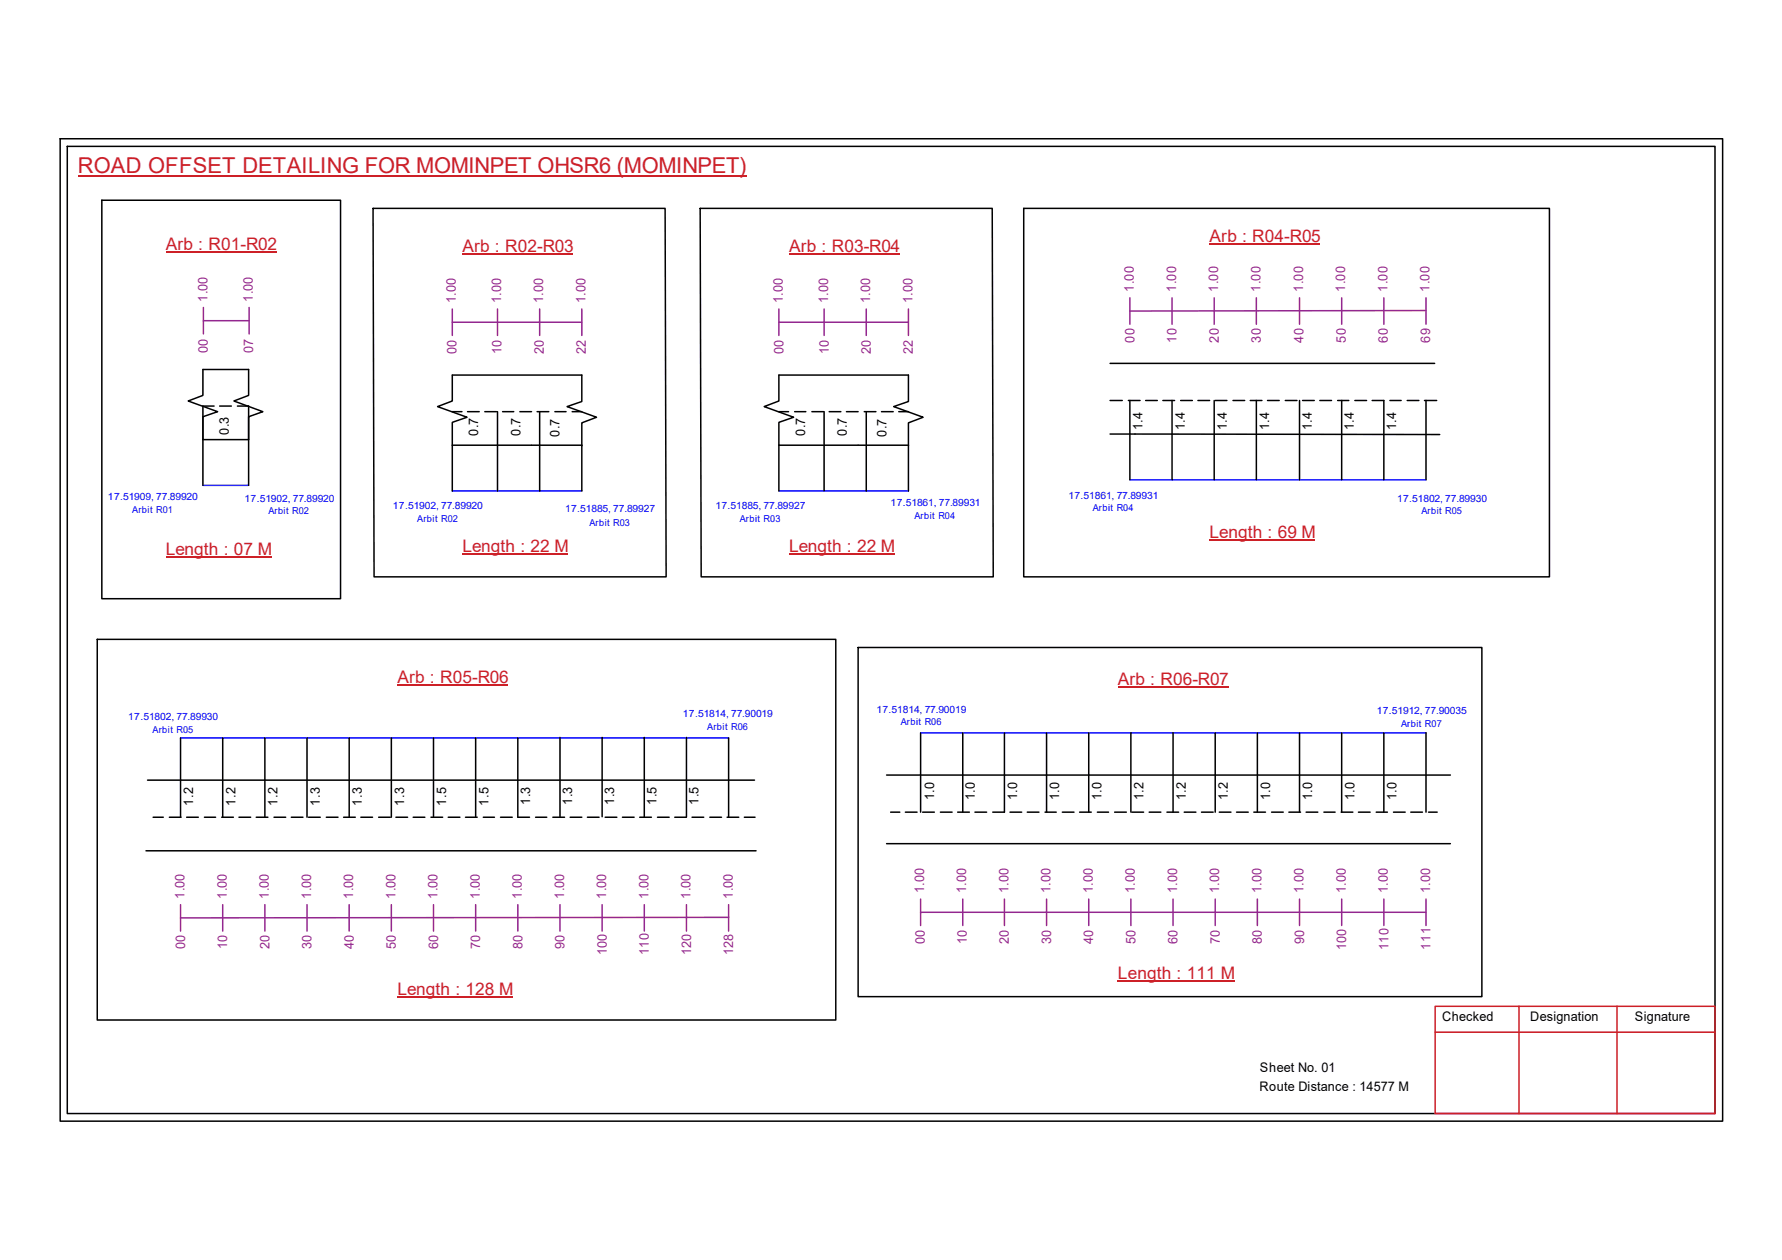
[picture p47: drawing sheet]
<svg xmlns="http://www.w3.org/2000/svg" width="297mm" height="210mm" viewBox="0 0 297 210" stroke-linecap="round" stroke-linejoin="round" font-family="sans-serif">
<defs><g id="words">
<text font-size="3.6" fill="#cd2027" x="13" y="28.9">ROAD OFFSET DETAILING FOR MOMINPET OHSR6 (MOMINPET)</text>
<g font-size="2.9" fill="#cd2027">
<text x="27.6" y="41.6">Arb : R01-R02</text>
<text x="77.1" y="41.9">Arb : R02-R03</text>
<text x="131.5" y="41.9">Arb : R03-R04</text>
<text x="201.6" y="40.4">Arb : R04-R05</text>
<text x="201.6" y="89.7">Length : 69 M</text>
<text x="27.6" y="92.5">Length : 07 M</text>
<text x="77.1" y="92">Length : 22 M</text>
<text x="131.5" y="92">Length : 22 M</text>
<text x="66.2" y="113.8">Arb : R05-R06</text>
<text x="186.3" y="114">Arb : R06-R07</text>
<text x="66.2" y="165.7">Length : 128 M</text>
<text x="186.3" y="163.1">Length : 111 M</text>
</g>
<g font-size="2.2" fill="#93278f">
<text x="34.6" y="50.3" transform="rotate(-90 34.6 50.3)">1.00</text>
<text x="42.1" y="50.3" transform="rotate(-90 42.1 50.3)">1.00</text>
<text x="76" y="50.5" transform="rotate(-90 76 50.5)">1.00</text>
<text x="83.5" y="50.5" transform="rotate(-90 83.5 50.5)">1.00</text>
<text x="90.5" y="50.5" transform="rotate(-90 90.5 50.5)">1.00</text>
<text x="97.6" y="50.5" transform="rotate(-90 97.6 50.5)">1.00</text>
<text x="130.5" y="50.5" transform="rotate(-90 130.5 50.5)">1.00</text>
<text x="138" y="50.5" transform="rotate(-90 138 50.5)">1.00</text>
<text x="145.1" y="50.5" transform="rotate(-90 145.1 50.5)">1.00</text>
<text x="152.1" y="50.5" transform="rotate(-90 152.1 50.5)">1.00</text>
<text x="189" y="48.6" transform="rotate(-90 189 48.6)">1.00</text>
<text x="196" y="48.6" transform="rotate(-90 196 48.6)">1.00</text>
<text x="203.1" y="48.6" transform="rotate(-90 203.1 48.6)">1.00</text>
<text x="210.1" y="48.6" transform="rotate(-90 210.1 48.6)">1.00</text>
<text x="217.2" y="48.6" transform="rotate(-90 217.2 48.6)">1.00</text>
<text x="224.2" y="48.6" transform="rotate(-90 224.2 48.6)">1.00</text>
<text x="231.3" y="48.6" transform="rotate(-90 231.3 48.6)">1.00</text>
<text x="238.3" y="48.6" transform="rotate(-90 238.3 48.6)">1.00</text>
<text x="34.7" y="58.8" transform="rotate(-90 34.7 58.8)">00</text>
<text x="42.2" y="58.8" transform="rotate(-90 42.2 58.8)">07</text>
<text x="76.1" y="58.9" transform="rotate(-90 76.1 58.9)">00</text>
<text x="83.6" y="58.9" transform="rotate(-90 83.6 58.9)">10</text>
<text x="90.6" y="58.9" transform="rotate(-90 90.6 58.9)">20</text>
<text x="97.7" y="58.9" transform="rotate(-90 97.7 58.9)">22</text>
<text x="130.6" y="58.9" transform="rotate(-90 130.6 58.9)">00</text>
<text x="138.1" y="58.9" transform="rotate(-90 138.1 58.9)">10</text>
<text x="145.2" y="58.9" transform="rotate(-90 145.2 58.9)">20</text>
<text x="152.2" y="58.9" transform="rotate(-90 152.2 58.9)">22</text>
<text x="189.1" y="57.1" transform="rotate(-90 189.1 57.1)">00</text>
<text x="196.1" y="57.1" transform="rotate(-90 196.1 57.1)">10</text>
<text x="203.2" y="57.1" transform="rotate(-90 203.2 57.1)">20</text>
<text x="210.2" y="57.1" transform="rotate(-90 210.2 57.1)">30</text>
<text x="217.3" y="57.1" transform="rotate(-90 217.3 57.1)">40</text>
<text x="224.3" y="57.1" transform="rotate(-90 224.3 57.1)">50</text>
<text x="231.3" y="57.1" transform="rotate(-90 231.3 57.1)">60</text>
<text x="238.4" y="57.1" transform="rotate(-90 238.4 57.1)">69</text>
<text x="30.8" y="149.8" transform="rotate(-90 30.8 149.8)">1.00</text>
<text x="37.8" y="149.8" transform="rotate(-90 37.8 149.8)">1.00</text>
<text x="44.8" y="149.8" transform="rotate(-90 44.8 149.8)">1.00</text>
<text x="51.9" y="149.8" transform="rotate(-90 51.9 149.8)">1.00</text>
<text x="58.9" y="149.8" transform="rotate(-90 58.9 149.8)">1.00</text>
<text x="65.9" y="149.8" transform="rotate(-90 65.9 149.8)">1.00</text>
<text x="72.9" y="149.8" transform="rotate(-90 72.9 149.8)">1.00</text>
<text x="80" y="149.8" transform="rotate(-90 80 149.8)">1.00</text>
<text x="87" y="149.8" transform="rotate(-90 87 149.8)">1.00</text>
<text x="94" y="149.8" transform="rotate(-90 94 149.8)">1.00</text>
<text x="101" y="149.8" transform="rotate(-90 101 149.8)">1.00</text>
<text x="108.1" y="149.8" transform="rotate(-90 108.1 149.8)">1.00</text>
<text x="115.1" y="149.8" transform="rotate(-90 115.1 149.8)">1.00</text>
<text x="122.1" y="149.8" transform="rotate(-90 122.1 149.8)">1.00</text>
<text x="154" y="148.8" transform="rotate(-90 154 148.8)">1.00</text>
<text x="161.1" y="148.8" transform="rotate(-90 161.1 148.8)">1.00</text>
<text x="168.1" y="148.8" transform="rotate(-90 168.1 148.8)">1.00</text>
<text x="175.1" y="148.8" transform="rotate(-90 175.1 148.8)">1.00</text>
<text x="182.2" y="148.8" transform="rotate(-90 182.2 148.8)">1.00</text>
<text x="189.2" y="148.8" transform="rotate(-90 189.2 148.8)">1.00</text>
<text x="196.2" y="148.8" transform="rotate(-90 196.2 148.8)">1.00</text>
<text x="203.2" y="148.8" transform="rotate(-90 203.2 148.8)">1.00</text>
<text x="210.3" y="148.8" transform="rotate(-90 210.3 148.8)">1.00</text>
<text x="217.3" y="148.8" transform="rotate(-90 217.3 148.8)">1.00</text>
<text x="224.3" y="148.8" transform="rotate(-90 224.3 148.8)">1.00</text>
<text x="231.3" y="148.8" transform="rotate(-90 231.3 148.8)">1.00</text>
<text x="238.4" y="148.8" transform="rotate(-90 238.4 148.8)">1.00</text>
<text x="30.9" y="158.2" transform="rotate(-90 30.9 158.2)">00</text>
<text x="37.9" y="158.2" transform="rotate(-90 37.9 158.2)">10</text>
<text x="44.9" y="158.2" transform="rotate(-90 44.9 158.2)">20</text>
<text x="51.9" y="158.2" transform="rotate(-90 51.9 158.2)">30</text>
<text x="59" y="158.2" transform="rotate(-90 59 158.2)">40</text>
<text x="66" y="158.2" transform="rotate(-90 66 158.2)">50</text>
<text x="73" y="158.2" transform="rotate(-90 73 158.2)">60</text>
<text x="80" y="158.2" transform="rotate(-90 80 158.2)">70</text>
<text x="87.1" y="158.2" transform="rotate(-90 87.1 158.2)">80</text>
<text x="94.1" y="158.2" transform="rotate(-90 94.1 158.2)">90</text>
<text x="101.1" y="159.2" transform="rotate(-90 101.1 159.2)">100</text>
<text x="108.2" y="159.2" transform="rotate(-90 108.2 159.2)">110</text>
<text x="115.2" y="159.2" transform="rotate(-90 115.2 159.2)">120</text>
<text x="122.2" y="159.2" transform="rotate(-90 122.2 159.2)">128</text>
<text x="154.1" y="157.3" transform="rotate(-90 154.1 157.3)">00</text>
<text x="161.2" y="157.3" transform="rotate(-90 161.2 157.3)">10</text>
<text x="168.2" y="157.3" transform="rotate(-90 168.2 157.3)">20</text>
<text x="175.2" y="157.3" transform="rotate(-90 175.2 157.3)">30</text>
<text x="182.2" y="157.3" transform="rotate(-90 182.2 157.3)">40</text>
<text x="189.3" y="157.3" transform="rotate(-90 189.3 157.3)">50</text>
<text x="196.3" y="157.3" transform="rotate(-90 196.3 157.3)">60</text>
<text x="203.3" y="157.3" transform="rotate(-90 203.3 157.3)">70</text>
<text x="210.4" y="157.3" transform="rotate(-90 210.4 157.3)">80</text>
<text x="217.4" y="157.3" transform="rotate(-90 217.4 157.3)">90</text>
<text x="224.4" y="158.3" transform="rotate(-90 224.4 158.3)">100</text>
<text x="231.4" y="158.3" transform="rotate(-90 231.4 158.3)">110</text>
<text x="238.5" y="158.3" transform="rotate(-90 238.5 158.3)">111</text>
</g>
<g font-size="2.2">
<text x="190.5" y="71.7" transform="rotate(-90 190.5 71.7)">1.4</text>
<text x="197.5" y="71.7" transform="rotate(-90 197.5 71.7)">1.4</text>
<text x="204.5" y="71.7" transform="rotate(-90 204.5 71.7)">1.4</text>
<text x="211.5" y="71.7" transform="rotate(-90 211.5 71.7)">1.4</text>
<text x="218.6" y="71.7" transform="rotate(-90 218.6 71.7)">1.4</text>
<text x="225.7" y="71.7" transform="rotate(-90 225.7 71.7)">1.4</text>
<text x="232.7" y="71.7" transform="rotate(-90 232.7 71.7)">1.4</text>
<text x="38.1" y="72.5" transform="rotate(-90 38.1 72.5)">0.3</text>
<text x="79.7" y="72.6" transform="rotate(-90 79.7 72.6)">0.7</text>
<text x="86.7" y="72.6" transform="rotate(-90 86.7 72.6)">0.7</text>
<text x="93.3" y="72.8" transform="rotate(-90 93.3 72.8)">0.7</text>
<text x="134.2" y="72.6" transform="rotate(-90 134.2 72.6)">0.7</text>
<text x="141.2" y="72.6" transform="rotate(-90 141.2 72.6)">0.7</text>
<text x="147.8" y="72.8" transform="rotate(-90 147.8 72.8)">0.7</text>
<text x="32.2" y="134.2" transform="rotate(-90 32.2 134.2)">1.2</text>
<text x="39.2" y="134.2" transform="rotate(-90 39.2 134.2)">1.2</text>
<text x="46.3" y="134.2" transform="rotate(-90 46.3 134.2)">1.2</text>
<text x="53.3" y="134.2" transform="rotate(-90 53.3 134.2)">1.3</text>
<text x="60.3" y="134.2" transform="rotate(-90 60.3 134.2)">1.3</text>
<text x="67.3" y="134.2" transform="rotate(-90 67.3 134.2)">1.3</text>
<text x="74.4" y="134.2" transform="rotate(-90 74.4 134.2)">1.5</text>
<text x="81.4" y="134.2" transform="rotate(-90 81.4 134.2)">1.5</text>
<text x="88.3" y="134.1" transform="rotate(-90 88.3 134.1)">1.3</text>
<text x="95.4" y="134.1" transform="rotate(-90 95.4 134.1)">1.3</text>
<text x="102.4" y="134.1" transform="rotate(-90 102.4 134.1)">1.3</text>
<text x="109.4" y="134.1" transform="rotate(-90 109.4 134.1)">1.5</text>
<text x="116.5" y="134.1" transform="rotate(-90 116.5 134.1)">1.5</text>
<text x="155.7" y="133.4" transform="rotate(-90 155.7 133.4)">1.0</text>
<text x="162.5" y="133.4" transform="rotate(-90 162.5 133.4)">1.0</text>
<text x="169.5" y="133.4" transform="rotate(-90 169.5 133.4)">1.0</text>
<text x="176.6" y="133.4" transform="rotate(-90 176.6 133.4)">1.0</text>
<text x="183.6" y="133.4" transform="rotate(-90 183.6 133.4)">1.0</text>
<text x="190.6" y="133.4" transform="rotate(-90 190.6 133.4)">1.2</text>
<text x="197.7" y="133.4" transform="rotate(-90 197.7 133.4)">1.2</text>
<text x="204.7" y="133.4" transform="rotate(-90 204.7 133.4)">1.2</text>
<text x="211.7" y="133.4" transform="rotate(-90 211.7 133.4)">1.0</text>
<text x="218.7" y="133.4" transform="rotate(-90 218.7 133.4)">1.0</text>
<text x="225.8" y="133.4" transform="rotate(-90 225.8 133.4)">1.0</text>
<text x="232.8" y="133.4" transform="rotate(-90 232.8 133.4)">1.0</text>
<text x="240.4" y="170.1">Checked</text>
<text x="255.1" y="170.1">Designation</text>
<text x="272.5" y="170.1">Signature</text>
<text x="210" y="178.6">Sheet No. 01</text>
<text x="209.9" y="181.7">Route Distance : 14577 M</text>
</g>
<g font-size="1.7" fill="#00f">
<text x="18" y="83.3">17.51909, 77.89920</text>
<text x="40.8" y="83.6">17.51902, 77.89920</text>
<text x="178.1" y="83.1">17.51861, 77.89931</text>
<text x="232.9" y="83.6">17.51802, 77.89930</text>
<text x="65.5" y="84.8">17.51902, 77.89920</text>
<text x="94.2" y="85.3">17.51885, 77.89927</text>
<text x="119.2" y="84.8">17.51885, 77.89927</text>
<text x="148.5" y="84.3">17.51861, 77.89931</text>
<text x="21.4" y="120">17.51802, 77.89930</text>
<text x="113.8" y="119.5">17.51814, 77.90019</text>
<text x="146.1" y="118.7">17.51814, 77.90019</text>
<text x="229.5" y="119">17.51912, 77.90035</text>
</g>
<g font-size="1.6" fill="#00f">
<text x="22.1" y="85.4">Arbit R01</text>
<text x="44.7" y="85.7">Arbit R02</text>
<text x="69.5" y="87">Arbit R02</text>
<text x="98.3" y="87.5">Arbit R03</text>
<text x="123.3" y="87">Arbit R03</text>
<text x="152.4" y="86.4">Arbit R04</text>
<text x="182.2" y="85.2">Arbit R04</text>
<text x="236.9" y="85.7">Arbit R05</text>
<text x="25.4" y="122.1">Arbit R05</text>
<text x="117.9" y="121.6">Arbit R06</text>
<text x="150.2" y="120.8">Arbit R06</text>
<text x="233.5" y="121.1">Arbit R07</text>
</g>
</g></defs>
<g fill="none" stroke="#000" stroke-width=".25">
<path d="M10 23.1h277.1v163.7h-277.1zM11.2 24.4h274.7v161.1h-274.7zM17 33.4h39.8v66.3h-39.8zM62.2 34.7h48.7l.1 61.4h-48.6zM116.7 34.7h48.7l.2 61.4h-48.7zM170.6 34.7h87.7v61.4h-87.7zM33.8 61.6h7.6v4.3l-2.4 .9 4.8 1.8-2.4 .8v3.8h-7.6v-3.8l2.5-.8-4.9-1.8 2.4-.9zM35.7 67.6h-1.9v13.3M36.6 67.6h2M39.6 67.6h1.8v13.3M75.4 74.2v-3.8l2.4-.9-4.9-1.8 2.5-.9v-4.3h21.6v4.4l-2.5 .8 4.9 1.8-2.4 .9v3.9M75.4 74.2h21.6v7.6"/>
<path d="M75.4 68.6h1.6M75.4 74.2v7.6M77.9 68.6h2M80.8 68.6h2M82.9 68.6v13.2M83.8 68.6h1.8M86.7 68.6h1.9M89.5 68.6h2M90 68.6v13.2M92.5 68.6h1.9M95.4 68.6h1.6M129.8 74.2v-3.8l2.5-.9-4.9-1.8 2.4-.9v-4.3h21.6v4.4l-2.4 .8 4.9 1.8-2.5 .9v3.9"/>
<path d="M129.8 74.2h21.6v7.6M129.8 68.6h1.6M129.8 74.2v7.6M132.5 68.6h1.8M135.3 68.6h2M137.4 68.6v13.2M138.2 68.6h2M141.1 68.6h1.9M144.1 68.6h1.9M144.4 68.6v13.2M146.9 68.6h2M149.8 68.6h1.6"/>
<path d="M185 72.3l55 .1M185 66.7h2.1M185 60.5h54.1M188.1 66.7h1.9M188.3 66.7v13.2M191 66.7h1.9M193.8 66.7h2M195.4 66.7v13.2M196.8 66.7h2M199.7 66.7h1.9M202.4 66.7v13.2M202.6 66.7h1.9"/>
<path d="M205.5 66.7h2M208.4 66.7h2M209.4 66.7v13.2M211.3 66.7h1.9M214.2 66.7h2M216.6 66.7v13.2M217.1 66.7h2M220 66.7h2M223 66.7h1.8M223.6 66.7v13.2M225.8 66.7h2M228.7 66.7h2v13.2"/>
<path d="M231.7 66.7h1.8M234.6 66.7h1.9M237.4 66.7h2.1M237.7 66.7v13.2M16.2 106.5h123.1v63.4h-123.1zM143 107.9h104v58.1h-104zM24.6 130h101.2M25.5 136.1h1.7M28.2 136.1h2M30.1 122.9v13.2M31.1 136.1h2M34.1 136.1h1.8"/>
<path d="M37 136.1h1.9M37.1 122.9v13.2M39.8 136.1h2M42.7 136.1h2M44.2 122.9v13.2M45.7 136.1h1.9M48.6 136.1h1.9M51.2 122.9v13.2M51.4 136.1h2M54.4 136.1h1.9M57.3 136.1h1.9M58.2 122.9v13.2"/>
<path d="M60.2 136.1h1.9M63.1 136.1h2M65.2 122.9v13.2M66 136.1h1.9M68.9 136.1h1.9M71.8 136.1h2M72.3 122.9v13.2M74.7 136.1h2M77.6 136.1h1.9M79.3 122.9v13.2M80.6 136.1h1.8M83.4 136.1h2"/>
<path d="M86.3 122.9v13.2h2M89.3 136.1h1.8M92.2 136.1h1.9M93.3 122.9v13.2M95 136.1h2M97.9 136.1h2M100.4 122.9v13.2M100.9 136.1h1.9M103.8 136.1h1.9M106.6 136.1h2M107.4 122.9v13.2M109.6 136.1h1.9"/>
<path d="M112.5 136.1h1.9M114.4 122.9v13.2M115.4 136.1h1.9M118.3 136.1h2M121.2 136.1h1.9M121.5 122.9v13.2M124.1 136.1h1.8M147.8 129.1h94M148.5 135.3h1.5M150.9 135.3h2M153.5 122.1v13.2M153.8 135.3h1.9"/>
<path d="M156.8 135.3h1.9M159.6 135.3h2M160.5 122.1v13.2M162.5 135.3h2M167.4 122.1v13.2h-1.9M168.4 135.3h1.9M171.2 135.3h2M174.2 135.3h1.9M174.5 122.1v13.2M177.1 135.3h1.9M180 135.3h1.9M181.5 122.1v13.2"/>
<path d="M182.9 135.3h1.9M185.8 135.3h1.9M188.5 122.1v13.2M188.7 135.3h1.9M191.6 135.3h1.9M194.5 135.3h2M195.5 122.1v13.2M197.4 135.3h1.9M200.3 135.3h1.9M202.6 122.1v13.2M203.2 135.3h2M206.1 135.3h2"/>
<path d="M209 135.3h1.9M209.6 122.1v13.2M212 135.3h1.9M214.8 135.3h2M216.6 122.1v13.2M217.7 135.3h2M220.7 135.3h1.8M223.6 135.3h1.9M223.6 122.1v13.2M226.4 135.3h2M229.4 135.3h1.9M230.7 122.1v13.2"/>
<path d="M232.3 135.3h1.9M235.2 135.3h1.9M237.7 122.1v13.2M238.1 135.3h1.5M24.3 141.7h101.7M147.8 140.5h94"/>
</g>
<path d="M239.2 167.6h46.7v17.9h-46.7zM239.2 172h46.7M253.2 167.6v17.9M269.5 167.6v17.9" fill="none" stroke="#cc1f26" stroke-width=".25"/>
<path d="M13 29.3h111.4" fill="none" stroke="#cd2027" stroke-width=".25"/>
<path d="M188.3 79.9h49.4M33.8 80.9h7.6M75.4 81.8h21.6M129.8 81.8h21.6M30.1 122.9h91.4M153.5 122.1h84.2" fill="none" stroke="#00f" stroke-width=".25"/>
<g fill="none" stroke="#93278f" stroke-width=".25">
<path d="M33.9 53.4h7.6M33.9 51.2v4.4M41.5 51.2v4.4M75.4 53.7h21.6M75.4 51.5v4.4M82.9 51.5v4.4M90 51.5v4.4M97 51.5v4.4M129.8 53.7h21.6M129.8 51.5v4.4M137.4 51.5v4.4M144.4 51.5v4.4"/>
<path d="M151.4 51.5v4.4M188.3 49.6v4.4M195.4 49.6v4.4M202.4 49.6v4.4M209.4 49.6v4.4M216.6 49.6v4.4M223.6 49.6v4.4M230.7 49.6v4.4M237.7 51.7l-49.4 .1M237.7 49.6v4.4M30.1 150.7v4.4M37.1 150.7v4.4"/>
<path d="M44.2 150.7v4.4M51.2 150.7v4.4M58.2 150.7v4.4M65.2 150.7v4.4M72.3 150.7v4.4M79.3 150.7v4.4M86.3 150.7v4.4M93.3 150.7v4.4M100.4 150.7v4.4M107.4 150.7v4.4M114.4 150.7v4.4M121.5 152.8l-91.4 .1"/>
<path d="M121.5 150.7v4.4M153.5 152h84.2M153.5 149.8v4.4M160.5 149.8v4.4M167.4 149.8v4.4M174.5 149.8v4.4M181.5 149.8v4.4M188.5 149.8v4.4M195.5 149.8v4.4M202.6 149.8v4.4M209.6 149.8v4.4M216.6 149.8v4.4"/>
<path d="M223.6 149.8v4.4M230.7 149.8v4.4M237.7 149.8v4.4"/>
</g>
<path d="M27.6 41.9h18.5M77.1 42.2h18.4M131.5 42.2h18.5M201.6 40.7h18.5M27.6 92.8h17.7M77.1 92.4h17.6M131.5 92.4h17.6M201.6 90h17.6M66.2 114.1h18.5M186.3 114.4h18.5M66.2 166h19.3M186.3 163.4h19.6" fill="none" stroke="#cd2027" stroke-width=".17"/>
<use href="#words"/>
</svg>
